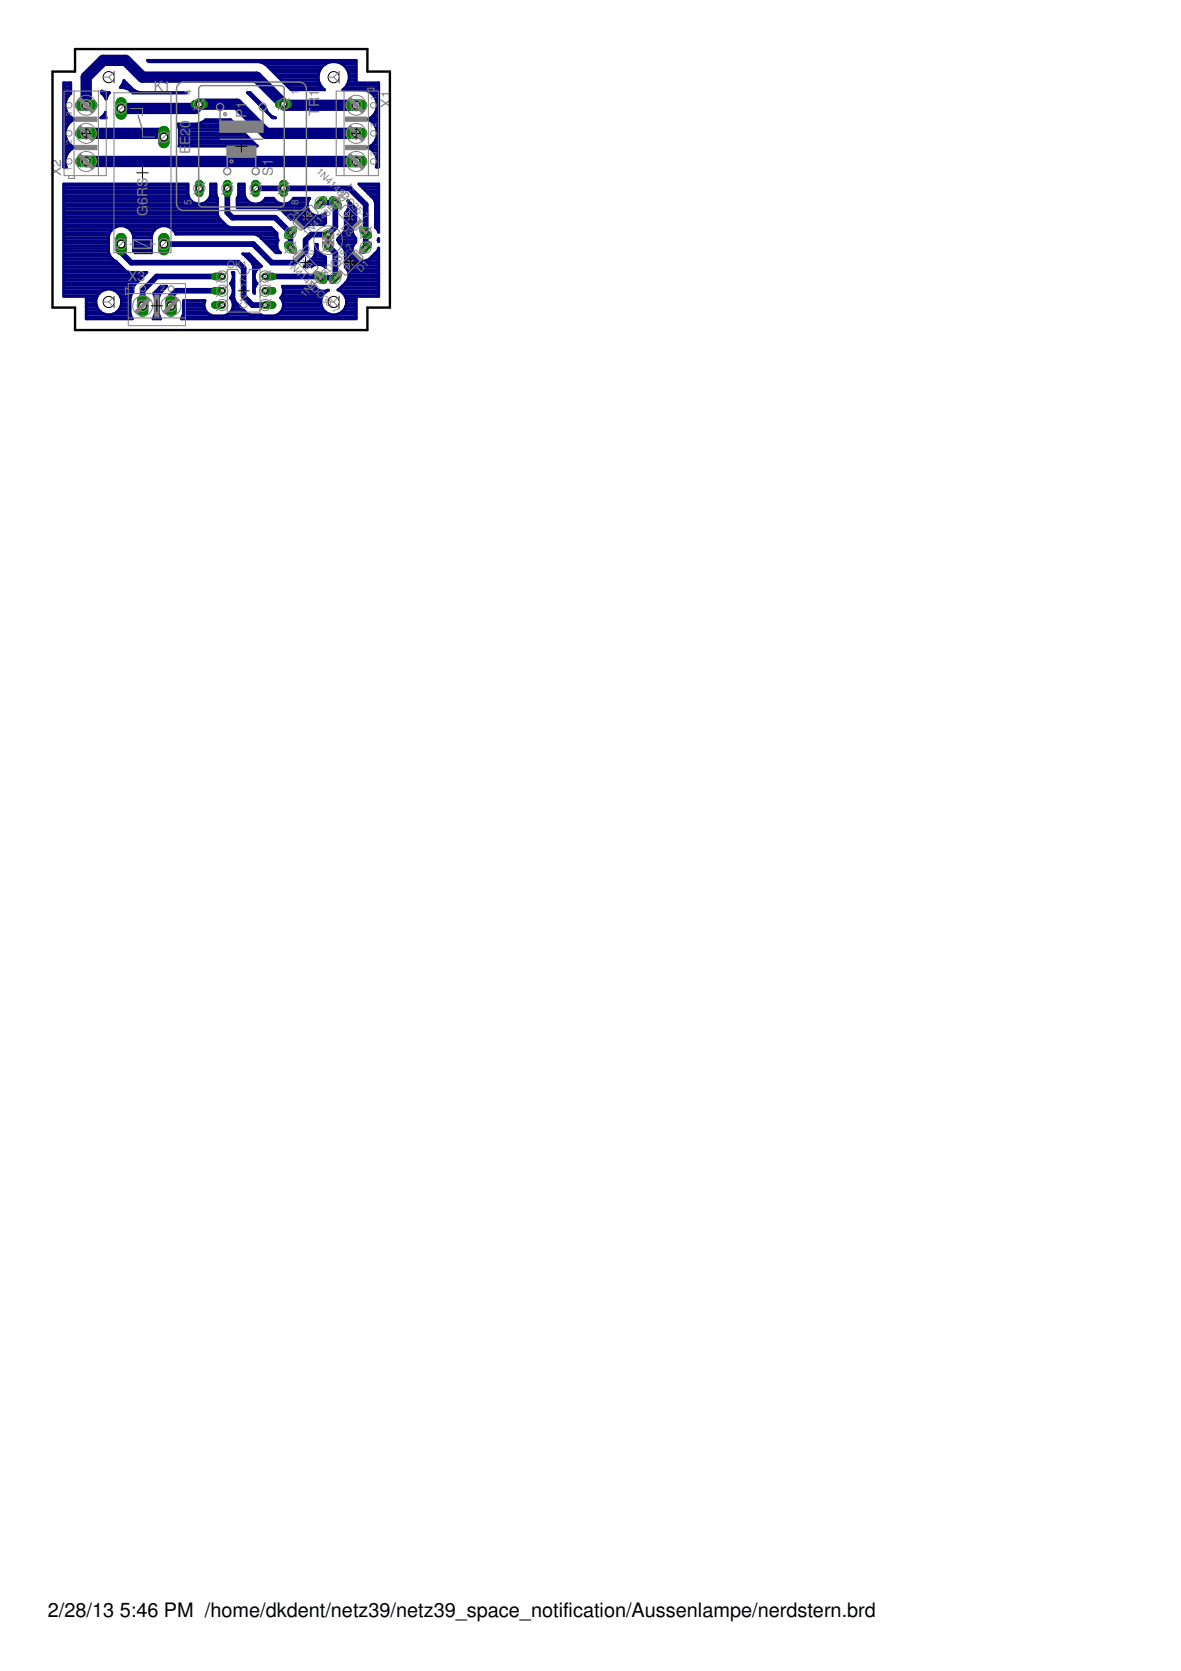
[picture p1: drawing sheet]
<svg xmlns="http://www.w3.org/2000/svg" width="210mm" height="297mm" viewBox="0 0 210 297" stroke-linecap="round" stroke-linejoin="round" font-family="sans-serif">
<defs><g id="words">
<g font-size="3.5">
<text x="8.5" y="287.5">2/28/13</text>
<text x="21.3" y="287.5">5:46 PM /home/dkdent/netz39/netz39_space_notification/Aussenlampe/nerdstern.brd</text>
</g>
<g font-size="2.5" fill="#808080">
<text x="27.4" y="16.1">K1</text>
<text x="33.8" y="22.7" transform="rotate(-90 33.8 22.7)">0</text>
<text x="43.8" y="21.1" transform="rotate(-90 43.8 21.1)">P1</text>
<text x="56.8" y="20.6" transform="rotate(-90 56.8 20.6)">TR1</text>
<text x="69.5" y="19.2" transform="rotate(-90 69.5 19.2)">X1</text>
<text x="33.8" y="27.4" transform="rotate(-90 33.8 27.4)">E</text>
<text x="33.8" y="25.8" transform="rotate(-90 33.8 25.8)">E</text>
<text x="33.8" y="24.1" transform="rotate(-90 33.8 24.1)">2</text>
<text x="10.9" y="31.3" transform="rotate(-90 10.9 31.3)">X2</text>
<text x="26.2" y="35" transform="rotate(-90 26.2 35)">R</text>
<text x="26.2" y="33.2" transform="rotate(-90 26.2 33.2)">S</text>
<text x="48.5" y="31.2" transform="rotate(-90 48.5 31.2)">S1</text>
<text x="26.2" y="38.3" transform="rotate(-90 26.2 38.3)">G</text>
<text x="26.2" y="36.4" transform="rotate(-90 26.2 36.4)">6</text>
<text x="22.8" y="49.9">X3</text>
</g>
<g font-size="1.8" fill="#808080">
<text x="34" y="16.9" transform="rotate(-90 34 16.9)">4</text>
<text x="53.1" y="16.9" transform="rotate(-90 53.1 16.9)">1</text>
<text x="56.1" y="30.5" transform="rotate(45 56.1 30.5)">1N4148DO35-7</text>
<text x="34" y="36.5" transform="rotate(-90 34 36.5)">5</text>
<text x="51.8" y="39.4" transform="rotate(-45 51.8 39.4)">D4</text>
<text x="53.1" y="36.5" transform="rotate(-90 53.1 36.5)">8</text>
<text x="60.5" y="40.5" transform="rotate(45 60.5 40.5)">D3</text>
<text x="40.4" y="47.6">OK1</text>
<text x="50.8" y="47" transform="rotate(45 50.8 47)">1N4148DO35-7</text>
<text x="53.6" y="44.2" transform="rotate(45 53.6 44.2)">D2</text>
<text x="54.6" y="42.2" transform="rotate(-45 54.6 42.2)">1N4148DO35-7</text>
<text x="60.6" y="47.5" transform="rotate(-90 60.6 47.5)">C1</text>
<text x="54.1" y="52.9" transform="rotate(-45 54.1 52.9)">1N4148DO35-7</text>
<text x="64.1" y="48.5" transform="rotate(-45 64.1 48.5)">D1</text>
<text x="43.9" y="55" transform="rotate(-90 43.9 55)">CNY17</text>
</g>
<g font-size="1.4" fill="#808080">
<text x="66.8" y="17.8" transform="rotate(-90 66.8 17.8)">1</text>
<text x="12.8" y="20.5" transform="rotate(-90 12.8 20.5)">3</text>
<text x="66.8" y="22.6" transform="rotate(-90 66.8 22.6)">2</text>
<text x="12.8" y="25.6" transform="rotate(-90 12.8 25.6)">2</text>
<text x="66.8" y="27.7" transform="rotate(-90 66.8 27.7)">3</text>
<text x="12.8" y="30.4" transform="rotate(-90 12.8 30.4)">1</text>
<text x="23.4" y="51.8">1</text>
<text x="28.5" y="51.8">2</text>
</g>
</g></defs>
<path d="M15.3 18.7v-5l3-3h4l3 3h20.3l5 5h12.7M21.5 19.3h13.2l.7-.8h6.7l5.2 5.2h16M15.3 23.7h13.2l.6 .7M15.3 28.7h48" fill="none" stroke="#000080" stroke-width="2"/>
<path d="M40.4 33.5v4.3l.9 .9h7.6l2.7 2.7v2.6M45.4 33.5h16.7l2.9 2.9v7.6M57 36h2.6v4.4l-1.3 1.3M21.5 43.4v1.5l1.8 1.8h19l1 1v5l1.6 1.5h2.2M39.5 49.1h-11.6l-2.5 2.5v2.8M39.5 51.7h-8.2l-1 1 .1 1.7M58.3 41.7h-3l-1 1v2l-2 2h-4l-3.3-3.3h-15.9M58.3 43.7l1.3 1.3v4.4h-2.6l-.2-.3h-9.7M58.3 41.7h.1" fill="none" stroke="#000080" stroke-width="1"/>
<g fill="none" stroke="#000080" stroke-width=".51">
<path d="M11.3 19.9h.5M11.3 19.4h.4M11.3 18.9h.3M11.3 18.4h.3M11.3 18h.4M11.3 17.5h.6M11.3 17h.8M11.3 16.6h1.3M11.3 16.1h1.3M11.3 15.6h1.3M11.3 15.2h1.3M12.1 17a2.74 2.74 0 0 0 1.1 4.2l-1.1 .8-.3 .6"/>
<path d="M12.6 16.6v-1.9h-1.3v15h.5a2.72 2.72 0 0 1 1.4-3.5 2.68 2.68 0 0 1-1.6-2.1M12.6 16.6l-.5 .4M18.1 16.6v-.4l.9 .3h.5l-.5 .7-.1 .4-.4-.6M18.1 16.6l.4 .4M18.1 16.6h1.3M18.5 17h.6M18.8 19.9l.1 1.1h-1l.6-.6zM18.8 17.5h.1M21.7 15.2h1.2M21.9 14.7h.5M22 14.3l1.6 1.6 .7 .4 .7 .2h8.2h-9.6a2.6 2.6 0 0 0-2.2-.9l.5-.8zM22.2 15.6h1.2"/>
<path d="M23.2 16.1h.8M44 16.5h.5l2.7 2.7 .3 .7 .7 .8 .8 .3h-.5zM44.1 16.6h.5M44.5 17h.5M45 17.5h.5M45.5 18h.5M45.9 18.4h.5M46 11l.7 .2 .6 .3 4.4 4.5h6a2.76 2.76 0 0 1-1.1-3 2.76 2.76 0 0 1 2.3-2M46.4 18.9h.5M46.9 19.4h.4M47.1 11.4h10.7M47.3 19.9h.2"/>
<path d="M47.7 11.9h9.5M48.1 12.4h8.8M48.6 12.8h8.1M49.1 13.3h7.5M49.5 13.8h7.1M50 14.2h6.6M50.5 14.7h6.2M50.9 15.2h6.1M51.4 15.6h5.9M59.7 11a2.76 2.76 0 0 1 2.3 2 2.76 2.76 0 0 1-1.1 3h2.8a3.1 3.1 0 0 1 2.8 1M60.8 11.4h2.5M61.3 15.6h6"/>
<path d="M61.4 11.9h1.9M61.6 15.2h5.7M61.7 12.4h1.6M61.9 14.7h5.4v15h-.4a2.72 2.72 0 0 0-1.5-3.5 2.68 2.68 0 0 0 1.6-2.1M61.9 12.8h1.4M62 14.2h1.3M62 13.3h1.3M62.1 13.8h1.2M63.3 11h-36.8l-.3-.3h37.1v4M65.2 16.1h2.1M66 16.6h1.3M66.5 17a2.74 2.74 0 0 1-1.1 4.2l1.1 .8 .3 .6"/>
<path d="M66.5 17h.8M66.8 17.5h.5M66.8 19.9h.5M66.9 18h.4M67 19.4h.3M67 18.9h.3M67 18.4h.3M11.3 25.9h1.4M11.3 29.2h.3M11.3 28.7h.3M11.3 28.3h.3M11.3 27.8h.4"/>
<path d="M11.3 27.3h.7M11.3 26.9h1M11.3 26.4h1.6M11.3 25.5h.9M11.3 25h.6M11.3 24.5h.4M11.3 24.1h.3M11.3 23.6h.3M11.3 23.1h.4M11.3 22.6h.5M11.3 22.2h.8M11.3 21.7h1.2"/>
<path d="M11.3 21.3h1.8M11.3 20.8h1.3M11.3 20.3h.8M11.3 40h28.8M11.3 39h27.9M11.3 39.5h28.3M11.3 38.6h27.5M11.3 38.1h27.4M11.3 37.6h27.4M11.3 37.1h27.4M11.3 36.7h27.4M11.3 36.2h23.6"/>
<path d="M11.3 35.8h22.8M11.3 35.3h22.4M11.3 34.8h22.2M11.3 34.4h22.1M11.3 33.9h22.1M11.3 33.4h22.1M11.3 33h22.1M11.8 22.6l-.2 .7v.8M18.1 20.8h.7M18.6 20.3h.2M31.5 22h3.5l.7-.2 .9-.5h4.4l4.7 4.7h-13.9l.1-3zM31.6 22.2h10.3"/>
<path d="M31.8 22.6h10.6M31.9 25.5h13.3M31.9 25h12.8M31.9 24.5h12.3M31.9 24.1h11.9M31.9 23.6h11.4M31.9 23.1h10.9M35.9 36.2h2.8M35.9 21.7h5.5M36.8 35.8h1.9M37.2 35.3h1.5M37.4 34.8h1.1"/>
<path d="M37.4 34.4h1M37.4 33.9h1M37.4 33.4h1M37.4 33h1M38.7 35.3l-.3-.7v-1.9h-1v1.9a2.05 2.05 0 0 1-2 1.7 2.05 2.05 0 0 1-2-1.7v-1.9h-22.1v20h4v4h8.2l-.4-.9v-2.9l.5-1v-.6l.3-.6 2.2-2.3h-3.1l-.7-.2-1.7-1.8-.3-.1-.7-.6-.3-.9v-2.8a2.27 2.27 0 0 1 2.2-1.9 2.27 2.27 0 0 1 2.2 1.9v2.6M38.7 35.3v2.8l.2 .7 1.4 1.4 .7 .2M42.1 35.3l.3-.7v-1.9h1v1.9a2.04 2.04 0 0 0 1.7 1.7 2.04 2.04 0 0 0 2.1-1.1h1.4a2 2 0 0 0 3.6 0h2.9a1.9 1.9 0 0 0 .4 2.9M42.1 35.3v1.6h7.2l.6 .3 1.8 1.8h6.2M42.1 36.7h12.5M42.1 36.2h2.8M42.1 35.8h2M42.1 35.3h1.6"/>
<path d="M42.4 34.8h1.1M42.4 34.4h1M42.4 33.9h1M42.4 33.4h1M42.4 33h1M45.9 36.2h4M46.8 35.8h2.3M47.2 35.3h1.5M47.8 20.3h.1M48.3 20.8h.3M49.8 37.1h5M50.3 37.6h4.7"/>
<path d="M50.8 38.1h4.7M50.9 36.2h3.7M51.3 38.6h6.6M51.8 35.8h3M52.2 35.3h2.8M53.4 39.5h4.5M53.8 40h1.1M55.5 38.1a1.87 1.87 0 0 0 2.4-.3v1.8l-.4 .3h-2.5l-.7 .3-.3 .3-.3-.7-.5-.5-.7-.3M57.6 38.1h.3M61.4 40h1.5M61.4 39h1.8M61.4 39.5h1.8"/>
<path d="M61.4 38.6h1.8M61.4 38.1h1.8M61.6 37.6h1.6M61.8 37.1h1.4M61.8 35.8h.1M62 36.7h.8M62 36.2h.4M63.2 39.5a1.83 1.83 0 0 0 0 2.8v.8a1.93 1.93 0 0 0-.2 2.6 1.93 1.93 0 0 0 2.6 .4l1.5-1.5 .2-.5v8.6h-4v4h-31.1l.4-.9v-2.4h3.8a1.9 1.9 0 0 0 1.4 2.7h2.1a1.9 1.9 0 0 0 1-3.1 1.79 1.79 0 0 0 0-2.6 1.7 1.7 0 0 0 .4-2h.3v4.6l.2 .7 2.1 2 .6 .3 4.3 .1a1.91 1.91 0 0 0 1.1-3.1 1.75 1.75 0 0 0 .3-2.1h5.6a2.05 2.05 0 0 0 2.6 .7 2.29 2.29 0 0 0-.9 3.5 2.29 2.29 0 0 0 3.7-.1 2.29 2.29 0 0 0-1.2-3.5l1.7-1.5a1.85 1.85 0 0 0-.3-2.5v-2.8M63.2 39.5v-2.4l-1.4-1.4a1.76 1.76 0 0 1-.4 2.2v2.8l-.3 .7M63.8 32.7h3.5v8.6l-.2-.5-.4-.4v-4.4l-.2-.6zM64 33h3.3M64.5 33.4h2.8"/>
<path d="M65 33.9h2.3M65.4 34.4h1.9M65.5 21.3h1.8M65.8 26.4h1.5M65.9 34.8h1.4M65.9 25.9h1.4M66.1 20.8h1.2M66.2 21.7h1.1M66.3 26.9h1M66.4 35.3h.9M66.4 25.5h.9M66.5 20.3h.8"/>
<path d="M66.6 22.2h.7M66.6 35.8h.7M66.7 27.3h.6M66.7 25h.6M66.7 40h.6M66.7 39h.6M66.7 39.5h.6M66.7 38.6h.6M66.7 38.1h.6M66.7 37.6h.6M66.7 37.1h.6M66.7 36.7h.6"/>
<path d="M66.7 36.2h.6M66.8 22.6l.2 .7v.8M66.8 22.6h.5M66.9 27.8h.4M66.9 24.5h.4M67 23.1h.3M67 29.2h.3M67 28.3h.3M67 28.7h.3M67 24.1h.3M67 23.6h.3M11.3 47h9.8"/>
<path d="M11.3 40.4h9.1M11.3 52.6h6M11.3 52.1h6.4M11.3 51.7h7M11.3 51.2h12.4M11.3 50.7h12.6M11.3 50.2h13M11.3 49.8h13.4M11.3 49.3h13.9M11.3 48.9h14.4M11.3 48.4h11.6M11.3 47.9h10.8"/>
<path d="M11.3 47.5h10.3M11.3 46.5h9.4M11.3 46h8.7M11.3 45.6h8.3M11.3 45.1h8.1M11.3 44.6h8M11.3 44.2h8M11.3 43.7h8M11.3 43.2h8M11.3 42.8h8M11.3 42.3h8M11.3 41.8h8"/>
<path d="M11.3 41.4h8.2M11.3 40.9h8.6M15.3 56.3h8M15.3 55.9h3.4M15.3 55.4h2.5M15.3 54.9h2.1M15.3 54.5h1.9M15.3 54h1.8M15.3 53.5h1.8M15.3 53.1h1.8M20 55.9h3.2M20.4 51.7h3.2"/>
<path d="M20.8 55.4h2.3M21 52.1h2.5M21.3 54.9h1.8M21.3 52.6h2M21.5 54.5h1.6M21.5 53.1h1.6M21.6 54h1.5M21.6 53.5h1.5M22.6 40.4h5.4M23.2 40.9h4.3M23.5 41.4h3.6M23.7 41.8h3.2"/>
<path d="M23.7 44.6h3.2M23.7 44.2h3.2M23.7 43.7h3.2M23.7 43.2h3.2M23.7 42.8h3.2M23.7 42.3h3.2M27.3 52.2l1.3-1.3h1a5.6 5.6 0 0 0-1.4 2v2.9l.4 .9h-1.4l.4-.9v-2.9zM27.3 52.1h1.2M27.4 56.3h1M27.5 52.6h.8M27.6 55.9h.6M27.6 55.4h.6"/>
<path d="M27.6 54.9h.6M27.6 54.5h.6M27.6 54h.6M27.6 53.5h.6M27.6 53.1h.6M27.8 51.7h1.1M28.3 51.2h1M30.2 40.4h18l1 1.1v.7l.2 .5a1.76 1.76 0 0 0 .5 2.2h-.9l-2.5-2.5M30.8 40.9h17.9M31.1 41.4h18M32.4 56.3h30.9M32.6 55.9h4.6"/>
<path d="M32.6 55.4h4.1M32.6 54.9h3.8M32.6 54.5h3.7M32.6 54h3.7M32.6 53.5h3.8M40.5 55.9h3.8M41 55.4h2.6M41 53.1h.6M41.1 50.2h.5M41.2 50.7h.4M41.2 52.6h.4M41.3 54.9h1.8"/>
<path d="M41.3 53.5h.5M41.3 49.8h.3M41.4 51.2h.2M41.4 52.1h.2M41.4 54.5h1.2M41.4 54h.8M41.4 51.7h.2M41.4 49.3h.2M41.4 48.9h.2M43.1 45.1h1.2l2.2 2.2a1.88 1.88 0 0 0-.8 3.1 1.69 1.69 0 0 0-.4 1.7l-.2-.1v-4.7l-.3-.6zM43.7 45.6h1M44.2 46h1"/>
<path d="M44.6 46.5h1.1M44.9 47h1.2M45.1 51.7h.1M45.1 51.2h.2M45.1 50.7h.3M45.1 50.2h.4M45.1 49.8h.2M45.1 49.3h.1M45.1 48.9h.1M45.1 48.4h.3M45.1 47.9h.6M45.1 47.5h1.1"/>
<path d="M45.2 52.1h.1M45.8 41.8h3.4M46.4 42.3h2.9M46.5 42.4l-.5-.5-.6-.3h-14.2a2.25 2.25 0 0 0-2.3-1.5 2.25 2.25 0 0 0-2 1.9v2.9h-2.9l-.3-.3M46.5 42.4h.1M46.9 42.8h2.5M47.3 43.2h1.9M47.8 43.7h1.4M48.3 44.2h1M48.7 44.6h.9M49.4 55.9h9.3M50 55.4h7.8"/>
<path d="M50 53.1h7.1M50.1 52.6h7.2M50.2 54.9h7.2M50.2 53.5h6.8M50.3 51.2h5.8M50.3 52.1h7.4M50.4 54.5h6.8M50.4 54h6.6M50.4 51.7h6.5M54 40.4h.1M54.5 47h3.4M54.9 46.5h3"/>
<path d="M55.3 46.2h.1M55.4 46h2.5M55.8 45.6h1.7M56 45.1h1M56 44.6h.5M56 44.2h.4M56 43.7h.4M56.2 47l-.8 .4h-1.3l1.7-1.7 .2-.7v-1.6h.4v1.1l1.1 1.1 .4 .1v1.8l-.3-.2-.7-.3M57.8 47.5h.1M58.1 51.7h.2M59.9 55.9h3.4M60.1 42.8h3.1"/>
<path d="M60.2 42.3h3M60.3 43.2h2.8M60.3 51.7h7M60.5 51.2h6.8M60.6 41.8h2.2M60.8 43.7h2M60.8 55.4h2.5M61 52.1h6.3M61 50.7h6.3M61.1 41.4l-1 1-.1 .3 .2 .2v.2l.9 .9 .3 .7M61.1 41.4h1.6M61.2 44.2h1.4"/>
<path d="M61.2 54.9h2.1M61.3 40.9h1.3M61.3 52.6h6M61.3 44.6h1.3M61.4 47h5.9M61.4 40.4h1.3M61.4 47.5h5.9M61.4 46.5h5.9M61.4 46h2M61.4 45.6h1.5M61.4 45.1h1.3M61.4 54.5h1.9"/>
<path d="M61.4 50.2h5.9M61.5 53.1h1.8M61.6 54h1.7M61.6 53.5h1.7M61.7 47.9h5.6M61.8 49.8h5.5M61.9 48.4h5.4M62 49.3h5.3M62 48.9h5.3M65.6 46h1.7M66.1 45.6h1.2M66.6 45.1h.7"/>
<path d="M66.7 40.4h.6M67.1 44.6h.2M67.1 40.9h.2M67.2 42.8h.1M67.3 44.2h.1M67.3 42.4v.6l-.1-.3z"/>
<circle cx="19.3" cy="53.7" r="2.31"/>
</g>
<path d="M49.6 18.5h1.6" fill="none" stroke="#008000" stroke-width="1.5"/>
<circle cx="50.4" cy="18.5" r=".51" fill="#fff" stroke="#000" stroke-width=".18"/>
<path d="M34.7 18.5h1.5" fill="none" stroke="#008000" stroke-width="1.5"/>
<circle cx="35.4" cy="18.5" r=".51" fill="#fff" stroke="#000" stroke-width=".18"/>
<path d="M35.4 32.7v1.5" fill="none" stroke="#008000" stroke-width="1.5"/>
<circle cx="35.4" cy="33.5" r=".51" fill="#fff" stroke="#000" stroke-width=".18"/>
<path d="M40.4 32.7v1.5" fill="none" stroke="#008000" stroke-width="1.5"/>
<circle cx="40.4" cy="33.5" r=".51" fill="#fff" stroke="#000" stroke-width=".18"/>
<path d="M45.4 32.7v1.5" fill="none" stroke="#008000" stroke-width="1.5"/>
<circle cx="45.4" cy="33.5" r=".51" fill="#fff" stroke="#000" stroke-width=".18"/>
<path d="M50.4 32.7v1.5" fill="none" stroke="#008000" stroke-width="1.5"/>
<circle cx="50.4" cy="33.5" r=".51" fill="#fff" stroke="#000" stroke-width=".18"/>
<path d="M65.5 43.5l-1 1" fill="none" stroke="#008000" stroke-width="1.3"/>
<circle cx="65" cy="44" r=".4" fill="#fff" stroke="#000" stroke-width=".18"/>
<path d="M60.1 48.9l-1 .9" fill="none" stroke="#008000" stroke-width="1.3"/>
<circle cx="59.6" cy="49.4" r=".4" fill="#fff" stroke="#000" stroke-width=".18"/>
<path d="M51.1 43.5l1 1" fill="none" stroke="#008000" stroke-width="1.3"/>
<circle cx="51.6" cy="44" r=".4" fill="#fff" stroke="#000" stroke-width=".18"/>
<path d="M56.5 48.9l1 .9" fill="none" stroke="#008000" stroke-width="1.3"/>
<circle cx="57" cy="49.4" r=".4" fill="#fff" stroke="#000" stroke-width=".18"/>
<path d="M64.5 40.9l1 .9" fill="none" stroke="#008000" stroke-width="1.3"/>
<circle cx="65" cy="41.4" r=".4" fill="#fff" stroke="#000" stroke-width=".18"/>
<path d="M59.1 35.5l1 1" fill="none" stroke="#008000" stroke-width="1.3"/>
<circle cx="59.6" cy="36" r=".4" fill="#fff" stroke="#000" stroke-width=".18"/>
<path d="M52.1 40.9l-1 .9" fill="none" stroke="#008000" stroke-width="1.3"/>
<circle cx="51.6" cy="41.4" r=".4" fill="#fff" stroke="#000" stroke-width=".18"/>
<path d="M57.5 35.5l-1 1" fill="none" stroke="#008000" stroke-width="1.3"/>
<circle cx="57" cy="36" r=".4" fill="#fff" stroke="#000" stroke-width=".18"/>
<circle cx="58.3" cy="43.7" r=".71" fill="#008000" stroke="#008000" stroke-width=".18"/>
<circle cx="58.3" cy="43.7" r=".4" fill="#fff" stroke="#000" stroke-width=".18"/>
<circle cx="58.3" cy="41.7" r=".66" fill="#008000" stroke="#008000" stroke-width=".18"/>
<circle cx="58.3" cy="41.7" r=".4" fill="#fff" stroke="#000" stroke-width=".18"/>
<path d="M29.1 42.4v2" fill="none" stroke="#008000" stroke-width="2"/>
<circle cx="29.1" cy="43.4" r=".66" fill="#fff" stroke="#000" stroke-width=".18"/>
<path d="M21.5 42.4v2" fill="none" stroke="#008000" stroke-width="2"/>
<circle cx="21.5" cy="43.4" r=".66" fill="#fff" stroke="#000" stroke-width=".18"/>
<path d="M29.1 23.4v2" fill="none" stroke="#008000" stroke-width="2"/>
<circle cx="29.1" cy="24.4" r=".66" fill="#fff" stroke="#000" stroke-width=".18"/>
<path d="M21.5 18.3v2" fill="none" stroke="#008000" stroke-width="2"/>
<circle cx="21.5" cy="19.3" r=".66" fill="#fff" stroke="#000" stroke-width=".18"/>
<path d="M62.3 18.7h2" fill="none" stroke="#008000" stroke-width="2"/>
<circle cx="63.3" cy="18.7" r=".66" fill="#fff" stroke="#000" stroke-width=".18"/>
<path d="M62.3 23.7h2" fill="none" stroke="#008000" stroke-width="2"/>
<circle cx="63.3" cy="23.7" r=".66" fill="#fff" stroke="#000" stroke-width=".18"/>
<path d="M62.3 28.7h2" fill="none" stroke="#008000" stroke-width="2"/>
<circle cx="63.3" cy="28.7" r=".66" fill="#fff" stroke="#000" stroke-width=".18"/>
<path d="M14.4 28.7h1.9" fill="none" stroke="#008000" stroke-width="2"/>
<circle cx="15.3" cy="28.7" r=".66" fill="#fff" stroke="#000" stroke-width=".18"/>
<path d="M14.4 23.7h1.9" fill="none" stroke="#008000" stroke-width="2"/>
<circle cx="15.3" cy="23.7" r=".66" fill="#fff" stroke="#000" stroke-width=".18"/>
<path d="M14.4 18.7h1.9" fill="none" stroke="#008000" stroke-width="2"/>
<circle cx="15.3" cy="18.7" r=".66" fill="#fff" stroke="#000" stroke-width=".18"/>
<path d="M25.4 53.4v1.9" fill="none" stroke="#008000" stroke-width="2"/>
<circle cx="25.4" cy="54.4" r=".66" fill="#fff" stroke="#000" stroke-width=".18"/>
<path d="M30.4 53.4v1.9" fill="none" stroke="#008000" stroke-width="2"/>
<circle cx="30.4" cy="54.4" r=".66" fill="#fff" stroke="#000" stroke-width=".18"/>
<path d="M38.2 49.1h1.3" fill="none" stroke="#008000" stroke-width="1.3"/>
<circle cx="39.5" cy="49.1" r=".4" fill="#fff" stroke="#000" stroke-width=".18"/>
<path d="M38.2 51.7h1.3" fill="none" stroke="#008000" stroke-width="1.3"/>
<circle cx="39.5" cy="51.7" r=".4" fill="#fff" stroke="#000" stroke-width=".18"/>
<path d="M47.1 51.7h1.4" fill="none" stroke="#008000" stroke-width="1.3"/>
<circle cx="47.1" cy="51.7" r=".4" fill="#fff" stroke="#000" stroke-width=".18"/>
<path d="M47.1 49.1h1.4" fill="none" stroke="#008000" stroke-width="1.3"/>
<circle cx="47.1" cy="49.1" r=".4" fill="#fff" stroke="#000" stroke-width=".18"/>
<path d="M38.2 54.2h1.3" fill="none" stroke="#008000" stroke-width="1.3"/>
<circle cx="39.5" cy="54.2" r=".4" fill="#fff" stroke="#000" stroke-width=".18"/>
<path d="M47.1 54.2h1.4" fill="none" stroke="#008000" stroke-width="1.3"/>
<circle cx="47.1" cy="54.2" r=".4" fill="#fff" stroke="#000" stroke-width=".18"/>
<path d="M49.6 18.5h1.6" fill="none" stroke="#008000" stroke-width="1.5"/>
<circle cx="50.4" cy="18.5" r=".51" fill="#fff" stroke="#000" stroke-width=".18"/>
<path d="M34.7 18.5h1.5" fill="none" stroke="#008000" stroke-width="1.5"/>
<circle cx="35.4" cy="18.5" r=".51" fill="#fff" stroke="#000" stroke-width=".18"/>
<path d="M35.4 32.7v1.5" fill="none" stroke="#008000" stroke-width="1.5"/>
<circle cx="35.4" cy="33.5" r=".51" fill="#fff" stroke="#000" stroke-width=".18"/>
<path d="M40.4 32.7v1.5" fill="none" stroke="#008000" stroke-width="1.5"/>
<circle cx="40.4" cy="33.5" r=".51" fill="#fff" stroke="#000" stroke-width=".18"/>
<path d="M45.4 32.7v1.5" fill="none" stroke="#008000" stroke-width="1.5"/>
<circle cx="45.4" cy="33.5" r=".51" fill="#fff" stroke="#000" stroke-width=".18"/>
<path d="M50.4 32.7v1.5" fill="none" stroke="#008000" stroke-width="1.5"/>
<circle cx="50.4" cy="33.5" r=".51" fill="#fff" stroke="#000" stroke-width=".18"/>
<path d="M65.5 43.5l-1 1" fill="none" stroke="#008000" stroke-width="1.3"/>
<circle cx="65" cy="44" r=".4" fill="#fff" stroke="#000" stroke-width=".18"/>
<path d="M60.1 48.9l-1 .9" fill="none" stroke="#008000" stroke-width="1.3"/>
<circle cx="59.6" cy="49.4" r=".4" fill="#fff" stroke="#000" stroke-width=".18"/>
<path d="M51.1 43.5l1 1" fill="none" stroke="#008000" stroke-width="1.3"/>
<circle cx="51.6" cy="44" r=".4" fill="#fff" stroke="#000" stroke-width=".18"/>
<path d="M56.5 48.9l1 .9" fill="none" stroke="#008000" stroke-width="1.3"/>
<circle cx="57" cy="49.4" r=".4" fill="#fff" stroke="#000" stroke-width=".18"/>
<path d="M64.5 40.9l1 .9" fill="none" stroke="#008000" stroke-width="1.3"/>
<circle cx="65" cy="41.4" r=".4" fill="#fff" stroke="#000" stroke-width=".18"/>
<path d="M59.1 35.5l1 1" fill="none" stroke="#008000" stroke-width="1.3"/>
<circle cx="59.6" cy="36" r=".4" fill="#fff" stroke="#000" stroke-width=".18"/>
<path d="M52.1 40.9l-1 .9" fill="none" stroke="#008000" stroke-width="1.3"/>
<circle cx="51.6" cy="41.4" r=".4" fill="#fff" stroke="#000" stroke-width=".18"/>
<path d="M57.5 35.5l-1 1" fill="none" stroke="#008000" stroke-width="1.3"/>
<circle cx="57" cy="36" r=".4" fill="#fff" stroke="#000" stroke-width=".18"/>
<circle cx="58.3" cy="43.7" r=".71" fill="#008000" stroke="#008000" stroke-width=".18"/>
<circle cx="58.3" cy="43.7" r=".4" fill="#fff" stroke="#000" stroke-width=".18"/>
<circle cx="58.3" cy="41.7" r=".66" fill="#008000" stroke="#008000" stroke-width=".18"/>
<circle cx="58.3" cy="41.7" r=".4" fill="#fff" stroke="#000" stroke-width=".18"/>
<path d="M29.1 42.4v2" fill="none" stroke="#008000" stroke-width="2"/>
<circle cx="29.1" cy="43.4" r=".66" fill="#fff" stroke="#000" stroke-width=".18"/>
<path d="M21.5 42.4v2" fill="none" stroke="#008000" stroke-width="2"/>
<circle cx="21.5" cy="43.4" r=".66" fill="#fff" stroke="#000" stroke-width=".18"/>
<path d="M29.1 23.4v2" fill="none" stroke="#008000" stroke-width="2"/>
<circle cx="29.1" cy="24.4" r=".66" fill="#fff" stroke="#000" stroke-width=".18"/>
<path d="M21.5 18.3v2" fill="none" stroke="#008000" stroke-width="2"/>
<circle cx="21.5" cy="19.3" r=".66" fill="#fff" stroke="#000" stroke-width=".18"/>
<path d="M62.3 18.7h2" fill="none" stroke="#008000" stroke-width="2"/>
<circle cx="63.3" cy="18.7" r=".66" fill="#fff" stroke="#000" stroke-width=".18"/>
<path d="M62.3 23.7h2" fill="none" stroke="#008000" stroke-width="2"/>
<circle cx="63.3" cy="23.7" r=".66" fill="#fff" stroke="#000" stroke-width=".18"/>
<path d="M62.3 28.7h2" fill="none" stroke="#008000" stroke-width="2"/>
<circle cx="63.3" cy="28.7" r=".66" fill="#fff" stroke="#000" stroke-width=".18"/>
<path d="M14.4 28.7h1.9" fill="none" stroke="#008000" stroke-width="2"/>
<circle cx="15.3" cy="28.7" r=".66" fill="#fff" stroke="#000" stroke-width=".18"/>
<path d="M14.4 23.7h1.9" fill="none" stroke="#008000" stroke-width="2"/>
<circle cx="15.3" cy="23.7" r=".66" fill="#fff" stroke="#000" stroke-width=".18"/>
<path d="M14.4 18.7h1.9" fill="none" stroke="#008000" stroke-width="2"/>
<circle cx="15.3" cy="18.7" r=".66" fill="#fff" stroke="#000" stroke-width=".18"/>
<path d="M25.4 53.4v1.9" fill="none" stroke="#008000" stroke-width="2"/>
<circle cx="25.4" cy="54.4" r=".66" fill="#fff" stroke="#000" stroke-width=".18"/>
<path d="M30.4 53.4v1.9" fill="none" stroke="#008000" stroke-width="2"/>
<circle cx="30.4" cy="54.4" r=".66" fill="#fff" stroke="#000" stroke-width=".18"/>
<path d="M38.2 49.1h1.3" fill="none" stroke="#008000" stroke-width="1.3"/>
<circle cx="39.5" cy="49.1" r=".4" fill="#fff" stroke="#000" stroke-width=".18"/>
<path d="M38.2 51.7h1.3" fill="none" stroke="#008000" stroke-width="1.3"/>
<circle cx="39.5" cy="51.7" r=".4" fill="#fff" stroke="#000" stroke-width=".18"/>
<path d="M47.1 51.7h1.4" fill="none" stroke="#008000" stroke-width="1.3"/>
<circle cx="47.1" cy="51.7" r=".4" fill="#fff" stroke="#000" stroke-width=".18"/>
<path d="M47.1 49.1h1.4" fill="none" stroke="#008000" stroke-width="1.3"/>
<circle cx="47.1" cy="49.1" r=".4" fill="#fff" stroke="#000" stroke-width=".18"/>
<path d="M38.2 54.2h1.3" fill="none" stroke="#008000" stroke-width="1.3"/>
<circle cx="39.5" cy="54.2" r=".4" fill="#fff" stroke="#000" stroke-width=".18"/>
<path d="M47.1 54.2h1.4" fill="none" stroke="#008000" stroke-width="1.3"/>
<circle cx="47.1" cy="54.2" r=".4" fill="#fff" stroke="#000" stroke-width=".18"/>
<g fill="none" stroke="#808080" stroke-width=".25">
<path d="M31.8 14.9l.8-.3h20.9a1.27 1.27 0 0 1 1 1.3v20.3l-.2 .5-.3 .4-.8 .3h-20.6l-.8-.3-.3-.4-.1-.5v-20.3l.1-.6zM35.4 15.5l.5-.3h14l.5 .3 .1 .4v20.3l-.2 .5-.4 .1h-14l-.5-.3-.1-.3v-20.3zM39.1 19.7v3.8h7.6v-3.8M24.6 20.6l.7 2.5M39.1 21.6h7.6M39.1 24.7h7.6M40.4 29.8v-3.8h5v3.8M40.4 27.9h5M23.7 42.6h3.1v1.6h-3.1z"/>
<circle cx="39.1" cy="19" r=".64"/>
<circle cx="46.7" cy="19" r=".64"/>
<circle cx="40" cy="20.3" r=".25"/>
<circle cx="40.4" cy="30.4" r=".64"/>
<circle cx="41.1" cy="28.7" r=".25"/>
<circle cx="45.4" cy="30.4" r=".64"/>
</g>
<g fill="#808080" stroke="#808080" stroke-width=".18">
<path d="M39.1 21.6h7.6v1.9h-7.6z"/>
<path d="M40.4 26h5v1.9h-5z"/>
<path d="M62.6 45l.3-.4 1.5 1.5-.4 .3z"/>
<path d="M60 48.6l.5-.5 .4 .4-.5 .4z"/>
<path d="M63.7 44.9l.5-.5 .3 .4-.4 .5z"/>
<path d="M52.2 46.1l1.5-1.5 .3 .4-1.4 1.4z"/>
<path d="M55.8 48.5l.3-.4 .5 .5-.4 .3z"/>
<path d="M52.1 44.8l.3-.4 .5 .5-.4 .4z"/>
<path d="M64 39l.4 .3-1.5 1.5-.3-.4z"/>
<path d="M60.4 36.4l.5 .5-.4 .4-.5-.5z"/>
<path d="M64.1 40.1l.4 .5-.3 .3-.5-.4z"/>
<path d="M52.2 39.3l.4-.3 1.4 1.4-.3 .4z"/>
<path d="M55.8 36.9l.4-.5 .4 .4-.5 .5z"/>
<path d="M52.1 40.6l.4-.5 .4 .4-.5 .4z"/>
<path d="M61.4 20.8h3.8v.8h-3.8z"/>
<path d="M61.4 25.8h3.8v.8h-3.8z"/>
<path d="M13.4 25.8h3.8v.8h-3.8z"/>
<path d="M13.4 20.8h3.8v.8h-3.8z"/>
<path d="M27.5 52.5h.8v3.8h-.8z"/>
<path d="M57.3 42.9h2v.6h-2z"/>
</g>
<g fill="none" stroke="#808080" stroke-width=".18">
<path d="M11.4 16.2h7.5v15h-7.5zM13.2 16.2v15l.1 .5h-1.2l.2-.5M14.3 17.3l2.4 2.4-.4 .4-2.4-2.4zM16.3 17.7l-2 2M17.5 16.2v15M18.3 13.7h1M19.3 13.7l1-1v2zM20.3 16.5h10.1v28.4h-10.1zM22.5 18.3l-2 2M23.2 19.3h2.1v1.3M36.4 17.5l-2 2M51.4 17.5l-2 2"/>
<path d="M58.3 13.7h1M59.8 16.2h7.4v15h-7.4zM60.3 12.7v2l-1-1zM61.2 16.2v15M62.3 17.3l2.4 2.4-.4 .4-2.4-2.4zM64.3 17.7l-2 2M66.4 16.2l.1-.5h-1.2l.2 .5v15M14.3 22.3l2.4 2.4-.4 .4-2.4-2.4zM14.3 27.3l2.4 2.4-.4 .4-2.4-2.4zM16.3 27.7l-2 2M16.3 22.7l-2 2M25.3 23.1v1.3h2.2"/>
<path d="M30.1 23.3l-2 2.1M36.4 32.5l-2 2M41.4 32.5l-2 2M46.4 32.5l-2 2M51.4 32.5l-2 2M53.9 38.2l.9 .9M54.6 37.5l.9 .9-1.2 .3zM55 36.5h.4l1.1 1.1v.3l-2.9 3h-.3l-1.1-1.1-.1-.3zM55.4 37.6l-1.5 1.5M58 35l-2 2M60.6 35l-2 2M61.1 38.4l.9-.9 .3 1.2z"/>
<path d="M61.2 36.5h.4l2.9 3v.3l-1.2 1.1h-.3l-2.9-3 .1-.3zM61.2 37.6l1.1 1.1M62.3 38.7l-.5 .4M62.3 38.7l.5 .4M62.3 22.3l2.4 2.4-.4 .4-2.4-2.4zM62.3 27.3l2.4 2.4-.4 .4-2.4-2.4zM62.8 38.2l-.5 .5M64.3 22.7l-2 2M64.3 27.7l-2 2M18.3 53.7h1M20.3 52.7v2l-1-1zM22.5 42.4l-2 2"/>
<path d="M22.8 50.4h10.2v7.5h-10.2zM22.8 51.3l-.5-.1v1.1l.5-.1h10.2M22.8 56.5h10.2M23.1 43.4h.6M23.7 42.6l3.1 1.6M24 55.4l2.4-2.4 .4 .3-2.5 2.5zM26.4 53.3l-2.1 2.1M26.8 43.4h.8M29 55.4l2.4-2.4 .4 .3-2.4 2.5zM30.1 42.4l-2 2M31.4 53.3l-2 2.1M40.4 47.9h1.9a1.02 1.02 0 0 0 1 1 1.02 1.02 0 0 0 1-1h1.9v7.6h-5.8z"/>
<path d="M40.5 48.1l-2 2.1M40.5 50.7l-2 2M40.5 53.2l-2 2M48.1 50.7l-2 2M48.1 48.1l-2 2.1M48.1 53.2l-2 2M52.2 45.6l1-1.1h.3l3 3v.2l-1.1 1.1-.3 .1-2.9-2.9zM52.6 43l-2 2M52.6 40.4l-2 2M53.9 46.2l.4 .5M54.3 46.7l1.2 .2-.9 1zM54.3 46.7l1.1 1.1"/>
<path d="M54.3 46.7l-.4 .4M54.8 46.2l-.5 .5M57.3 41.9h2v.5h-2zM58 48.4l-2 2M58.3 53.7h1M58.3 41.2v.7M58.3 43.3v.9M59.3 53.7l1-1v2zM59.3 42.7l-2 2M59.3 40.7l-2 2M59.8 41.7h.5M60.1 41.4v.5"/>
<path d="M60.6 48.4l-2 2M61.1 46.9l1.2-.2-.3 1.2zM61.8 46.2l.5 .5M62.3 46.7l-1.1 1.1M62.3 46.7l.5 .4M62.8 46.2l-.5 .5M63 44.5h.4l1.1 1.1v.3l-2.9 2.9-.3 .1-1.1-1.1-.1-.3zM66 43l-2 2M66 40.4l-2 2"/>
<circle cx="12.3" cy="18.7" r=".51"/>
<circle cx="15.3" cy="18.7" r="1.78"/>
<circle cx="15.3" cy="18.7" r=".99"/>
<circle cx="21.5" cy="19.3" r=".99"/>
<circle cx="35.4" cy="18.5" r=".99"/>
<circle cx="50.4" cy="18.5" r=".99"/>
<circle cx="63.3" cy="18.7" r="1.78"/>
<circle cx="63.3" cy="18.7" r=".99"/>
<circle cx="66.4" cy="18.7" r=".51"/>
<circle cx="12.3" cy="28.7" r=".51"/>
<circle cx="12.3" cy="23.7" r=".51"/>
<circle cx="15.3" cy="28.7" r="1.78"/>
<circle cx="15.3" cy="23.7" r="1.78"/>
<circle cx="15.3" cy="28.7" r=".99"/>
<circle cx="15.3" cy="23.7" r=".99"/>
<circle cx="29.1" cy="24.4" r=".99"/>
<circle cx="35.4" cy="33.5" r=".99"/>
<circle cx="40.4" cy="33.5" r=".99"/>
<circle cx="45.4" cy="33.5" r=".99"/>
<circle cx="50.4" cy="33.5" r=".99"/>
<circle cx="57" cy="36" r=".99"/>
<circle cx="59.6" cy="36" r=".99"/>
<circle cx="63.3" cy="28.7" r="1.78"/>
<circle cx="63.3" cy="23.7" r="1.78"/>
<circle cx="63.3" cy="23.7" r=".99"/>
<circle cx="63.3" cy="28.7" r=".99"/>
<circle cx="66.4" cy="23.7" r=".51"/>
<circle cx="66.4" cy="28.7" r=".51"/>
<circle cx="21.5" cy="43.4" r=".99"/>
<circle cx="25.4" cy="54.4" r="1.78"/>
<circle cx="25.4" cy="54.4" r=".99"/>
<circle cx="25.4" cy="51.3" r=".51"/>
<circle cx="29.1" cy="43.4" r=".99"/>
<circle cx="30.4" cy="54.4" r="1.78"/>
<circle cx="30.4" cy="54.4" r=".99"/>
<circle cx="30.4" cy="51.3" r=".51"/>
<circle cx="39.5" cy="54.2" r=".99"/>
<circle cx="39.5" cy="49.1" r=".99"/>
<circle cx="39.5" cy="51.7" r=".99"/>
<circle cx="47.1" cy="51.7" r=".99"/>
<circle cx="47.1" cy="49.1" r=".99"/>
<circle cx="47.1" cy="54.2" r=".99"/>
<circle cx="51.6" cy="41.4" r=".99"/>
<circle cx="51.6" cy="44" r=".99"/>
<circle cx="57" cy="49.4" r=".99"/>
<circle cx="58.3" cy="42.7" r="2.54"/>
<circle cx="58.3" cy="41.7" r=".99"/>
<circle cx="58.3" cy="43.7" r=".99"/>
<circle cx="59.6" cy="49.4" r=".99"/>
<circle cx="65" cy="41.4" r=".99"/>
<circle cx="65" cy="44" r=".99"/>
</g>
<path d="M57 36l-.6 .6M59.6 36l.6 .6M51.6 44l.6 .6M52.2 40.8l-.6 .6M56.4 48.7l.6 .7M60.2 48.7l-.6 .7M64.4 40.8l.6 .6M65 44l-.6 .6" fill="none" stroke="#808080" stroke-width=".51"/>
<path d="M14.3 17.7l2 2M62.3 17.7l2 2M14.3 22.7l2 2M14.3 27.7l2 2M62.3 22.7l2 2M62.3 27.7l2 2M26.4 53.3l-2.1 2.1M31.4 53.3l-2 2.1" fill="none" stroke="#808080" stroke-width=".61"/>
<g fill="none" stroke="#000" stroke-width=".18">
<path d="M14.3 23.7h2M15.3 22.7v2M24.3 30.7h2M25.3 29.7v2M41.9 26h2M42.9 25v2M53.3 38.7h2M54.3 37.7v2M61.3 38.7h2M62.3 37.7v2M62.3 23.7h2M63.3 22.7v2"/>
<path d="M26.9 54.4h2M27.9 53.3v2.1M42.4 51.7h1.9M43.3 50.7v1.9M53.3 46.7h2M54.3 45.7v2M57.8 42.7h1M58.3 42.2v1M61.3 46.7h2M62.3 45.7v2"/>
<circle cx="19.3" cy="13.7" r=".99"/>
<circle cx="59.3" cy="13.7" r=".99"/>
<circle cx="19.3" cy="53.7" r=".99"/>
<circle cx="59.3" cy="53.7" r=".99"/>
</g>
<path d="M63.3 28.7h.1" fill="none" stroke="#808000" stroke-width=".18"/>
<path d="M9.3 12.7h4v-4h52v4h4v42h-4v4h-52v-4h-4z" fill="none" stroke="#000" stroke-width=".42"/>
<use href="#words"/>
</svg>
